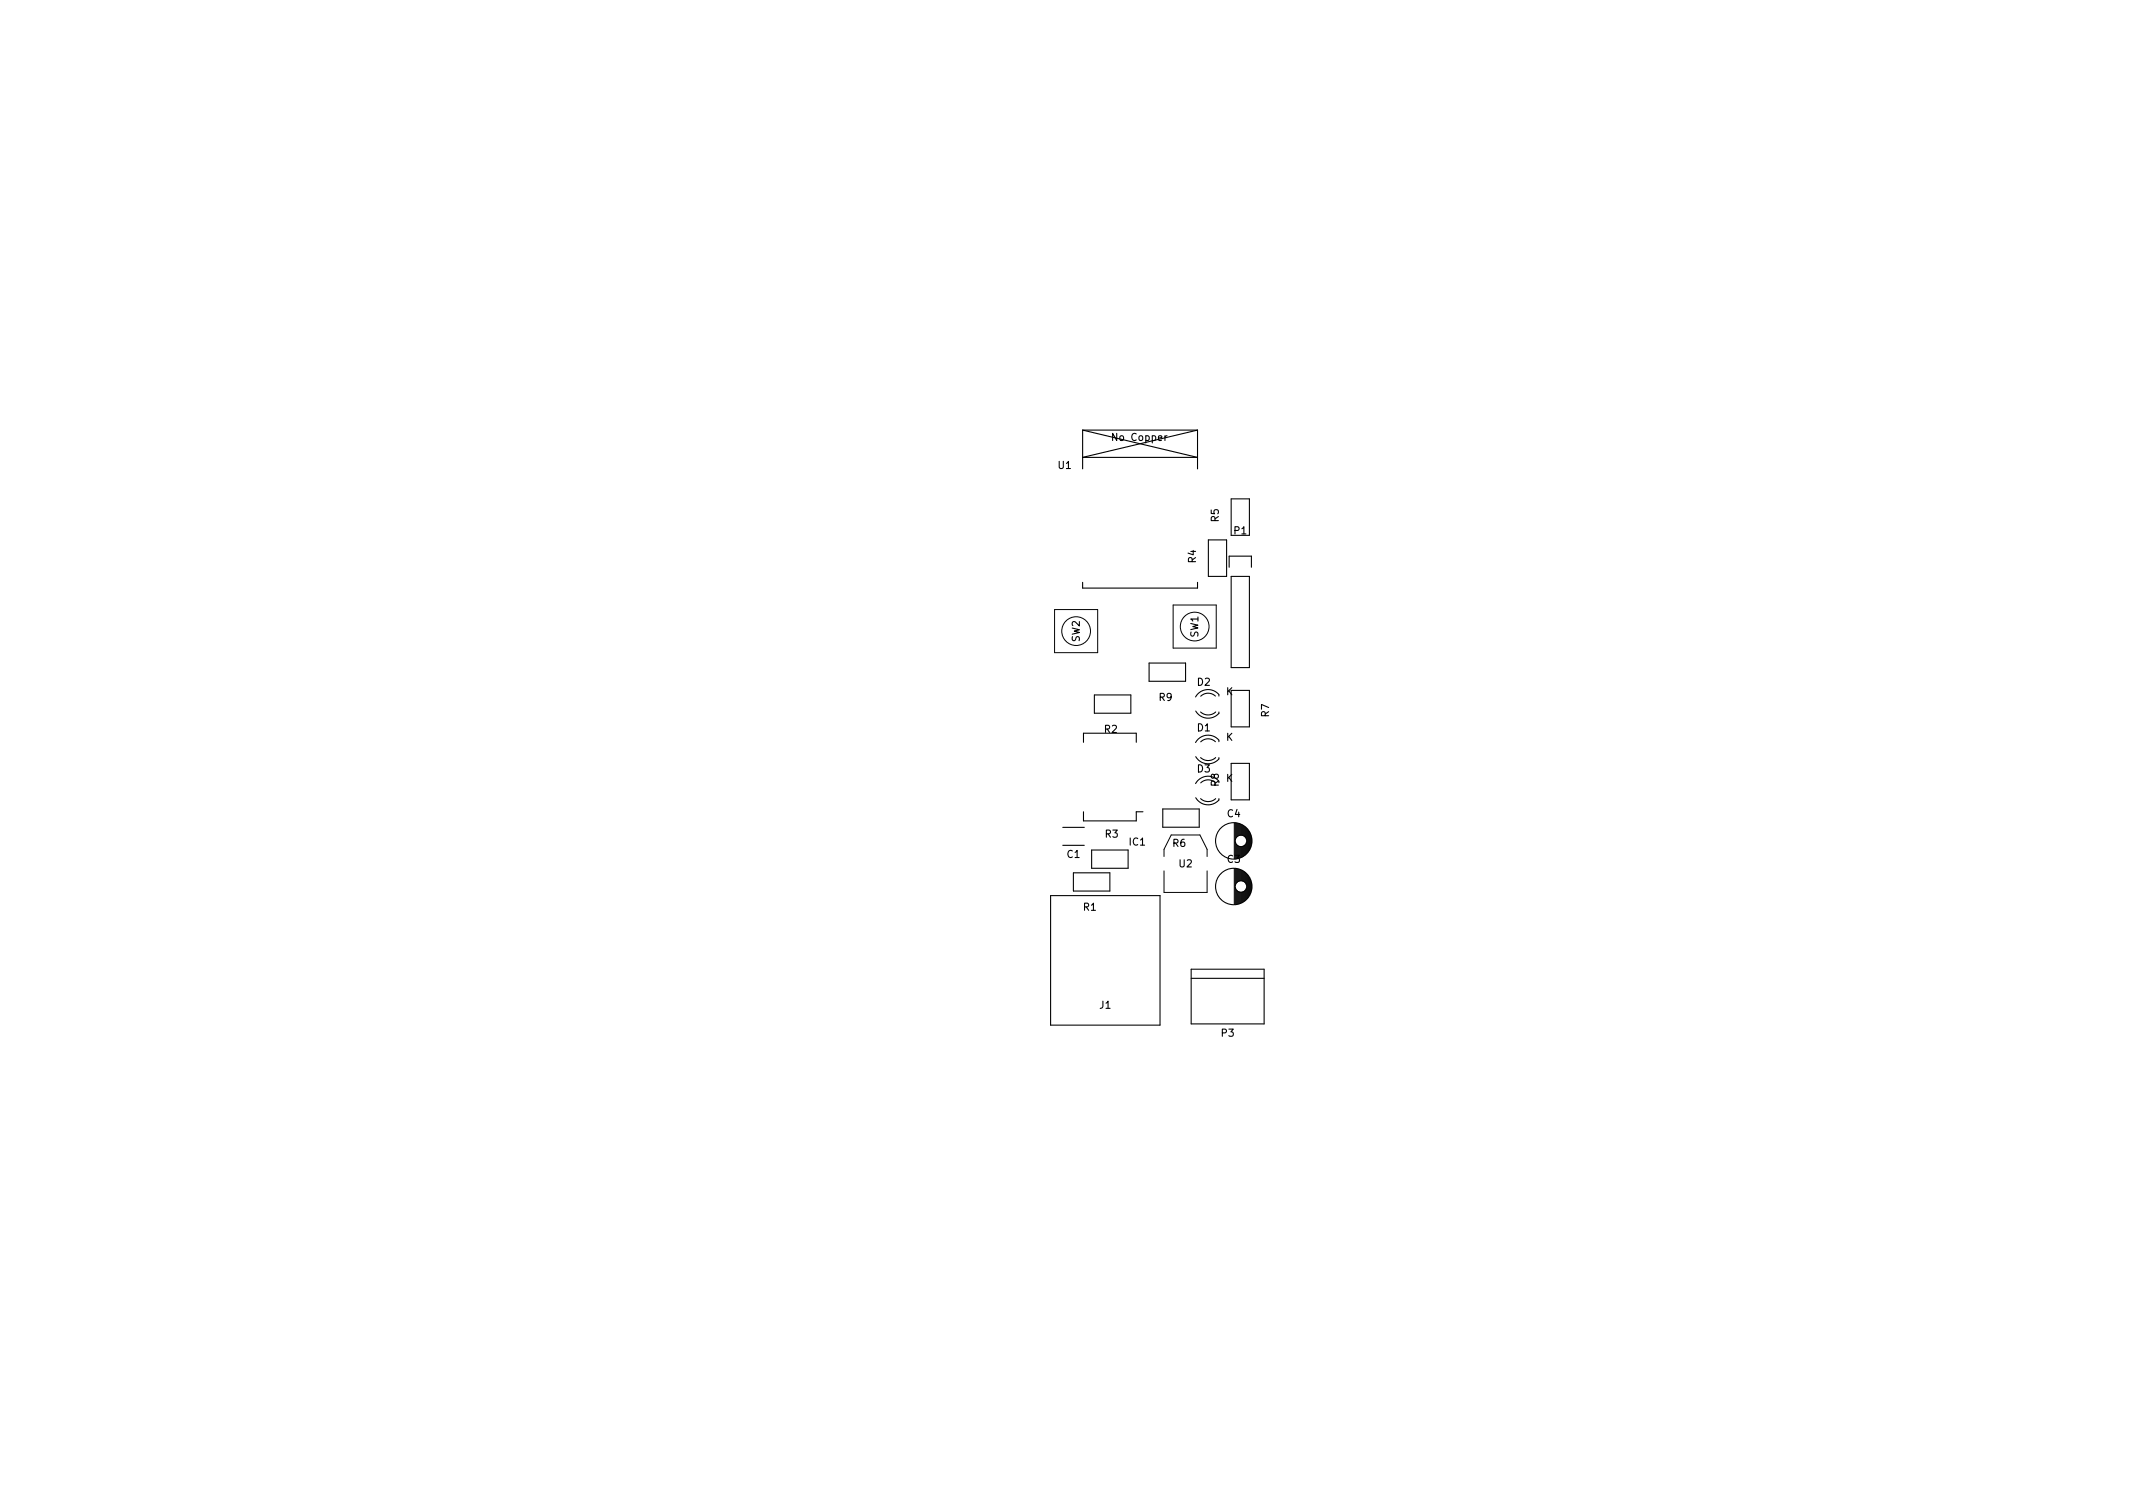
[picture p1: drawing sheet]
<svg xmlns="http://www.w3.org/2000/svg" width="297mm" height="210mm" viewBox="0 0 297 210" stroke-linecap="round" stroke-linejoin="round" font-family="sans-serif">
<defs><g id="words">
<g font-size="1.4">
<text x="147.4" y="65.3">U1</text>
<text x="155.1" y="61.4">No Copper</text>
<text x="169.7" y="72.6" transform="rotate(-90 169.7 72.6)">R5</text>
<text x="171.9" y="74.4">P1</text>
<text x="166.5" y="78.4" transform="rotate(-90 166.5 78.4)">R4</text>
<text x="150.4" y="89.4" transform="rotate(-90 150.4 89.4)">SW2</text>
<text x="166.9" y="88.8" transform="rotate(-90 166.9 88.8)">SW1</text>
<text x="166.7" y="95.5">D2</text>
<text x="161.4" y="97.6">R9</text>
<text x="166.7" y="101.8">D1</text>
<text x="170.7" y="96.8">K</text>
<text x="176.7" y="99.8" transform="rotate(-90 176.7 99.8)">R7</text>
<text x="153.8" y="102">R2</text>
<text x="166.7" y="107.5">D3</text>
<text x="170.7" y="103.1">K</text>
<text x="169.7" y="109.5" transform="rotate(-90 169.7 109.5)">R8</text>
<text x="170.7" y="108.9">K</text>
<text x="170.9" y="113.8">C4</text>
<text x="148.6" y="119.5">C1</text>
<text x="153.9" y="116.6">R3</text>
<text x="157.3" y="117.7">IC1</text>
<text x="163.3" y="117.9">R6</text>
<text x="164.2" y="120.8">U2</text>
<text x="170.9" y="120.1">C3</text>
<text x="150.9" y="126.8">R1</text>
<text x="153.1" y="140.4">J1</text>
<text x="170.1" y="144.3">P3</text>
</g>
</g></defs>
<g fill="none" stroke="#000" stroke-width=".15">
<path d="M150.8 59.9h16M150.8 59.9v5.4M150.8 59.9l16 3.8h-16M166.8 59.9v5.4M166.8 59.9l-16 3.8M168.3 75.2h2.5v5.1h-2.5zM171.2 79v-1.6h3.1v1.6M171.4 69.5h2.6v5h-2.6zM150.8 81.1v.8h16v-.8M152.4 96.8h5.1v2.5h-5.1zM160 92.3h5.1v2.6h-5.1zM166.5 99a2 2 0 0 0 3.2 .3v-.2"/>
<path d="M167.2 99.1a1.55 1.55 0 0 0 2.1 0M169.3 96.9a1.48 1.48 0 0 0-2.1 0M169.7 96.7a1.99 1.99 0 0 0-3.2 .3M169.7 96.7v.2M171.4 80.3h2.6v12.7h-2.6zM171.4 96.1h2.6v5.1h-2.6zM148 117.7h3M148 115.2h3M150.9 103.4v-1.3h7.3v1.3M150.9 113v1.3h7.3v-1.3h1M152 118.4h5.1v2.5h-5.1zM161.9 112.6h5.1v2.6h-5.1z"/>
<path d="M166.5 105.4a2 2 0 0 0 3.2 .3v-.2M166.5 111.1a2 2 0 0 0 3.2 .3v-.2M167.2 105.5a1.55 1.55 0 0 0 2.1 0M167.2 111.2a1.55 1.55 0 0 0 2.1 0M169.3 103.3a1.48 1.48 0 0 0-2.1 0M169.3 109a1.48 1.48 0 0 0-2.1 0M169.7 103a1.99 1.99 0 0 0-3.2 .4M169.7 108.8a1.99 1.99 0 0 0-3.2 .3M169.7 103.1v.2M171.4 106.3h2.6v5.1h-2.6zM171.9 114.6v5M172 114.6v2.3"/>
<path d="M172 117.2v2.4M172.2 114.6v2M172.2 117.6v2M172.3 114.6v1.9M172.3 117.7v1.8M172.5 114.7v1.7M172.5 117.8v1.7M172.6 114.7v1.6M172.6 117.9v1.6M172.7 114.8v1.5M172.7 117.9v1.5M172.9 114.8v1.5"/>
<path d="M172.9 117.9v1.5M173 114.9v1.4M173 117.9v1.4M173.2 115v1.4M173.2 117.8v1.4M173.3 115.1v1.3M173.3 117.7v1.4M173.4 115.2v1.4M173.4 117.6v1.4M173.6 115.3v1.5M173.6 117.4v1.5M173.7 115.5v3.2"/>
<path d="M173.9 115.6v2.9M174 115.9v2.4M174.1 116.1v1.9M174.3 116.6v1M146.3 124.7h15.2v18h-15.2zM149.5 121.5h5.1v2.6h-5.1zM165.9 136.2h10.1M165.9 135h10.1v7.6h-10.1zM171.9 120.9v5M172 120.9v2.4M172 123.6v2.3M172.2 121v2"/>
<path d="M172.2 123.9v2M172.3 121v1.8M172.3 124.1v1.8M172.5 121v1.7M172.5 124.2v1.7M172.6 121.1v1.6M172.6 124.2v1.6M172.7 121.1v1.5M172.7 124.2v1.6M172.9 121.2v1.4M172.9 124.2v1.5M173 121.2v1.5"/>
<path d="M173 124.2v1.4M173.2 121.3v1.4M173.2 124.2v1.4M173.3 121.4v1.4M173.3 124.1v1.4M173.4 121.5v1.4M173.4 124v1.3M173.6 121.7v1.5M173.6 123.7v1.5M173.7 121.8v3.3M173.9 122v2.9M174 122.2v2.5"/>
<path d="M174.1 122.5v1.9M174.3 123v.9"/>
<circle cx="171.8" cy="117.1" r="2.54"/>
<circle cx="172.8" cy="117.1" r=".8"/>
<circle cx="171.8" cy="123.4" r="2.54"/>
<circle cx="172.8" cy="123.4" r=".8"/>
</g>
<g fill="none" stroke="#000" stroke-width=".14">
<path d="M146.9 84.9h6v6h-6zM163.4 84.2h6v6h-6zM162.1 119.3v-1l1-2h4l1 2v1M162.1 121.3v3h6v-3"/>
<circle cx="149.9" cy="87.9" r="2"/>
<circle cx="166.4" cy="87.2" r="2"/>
</g>
<use href="#words"/>
</svg>
